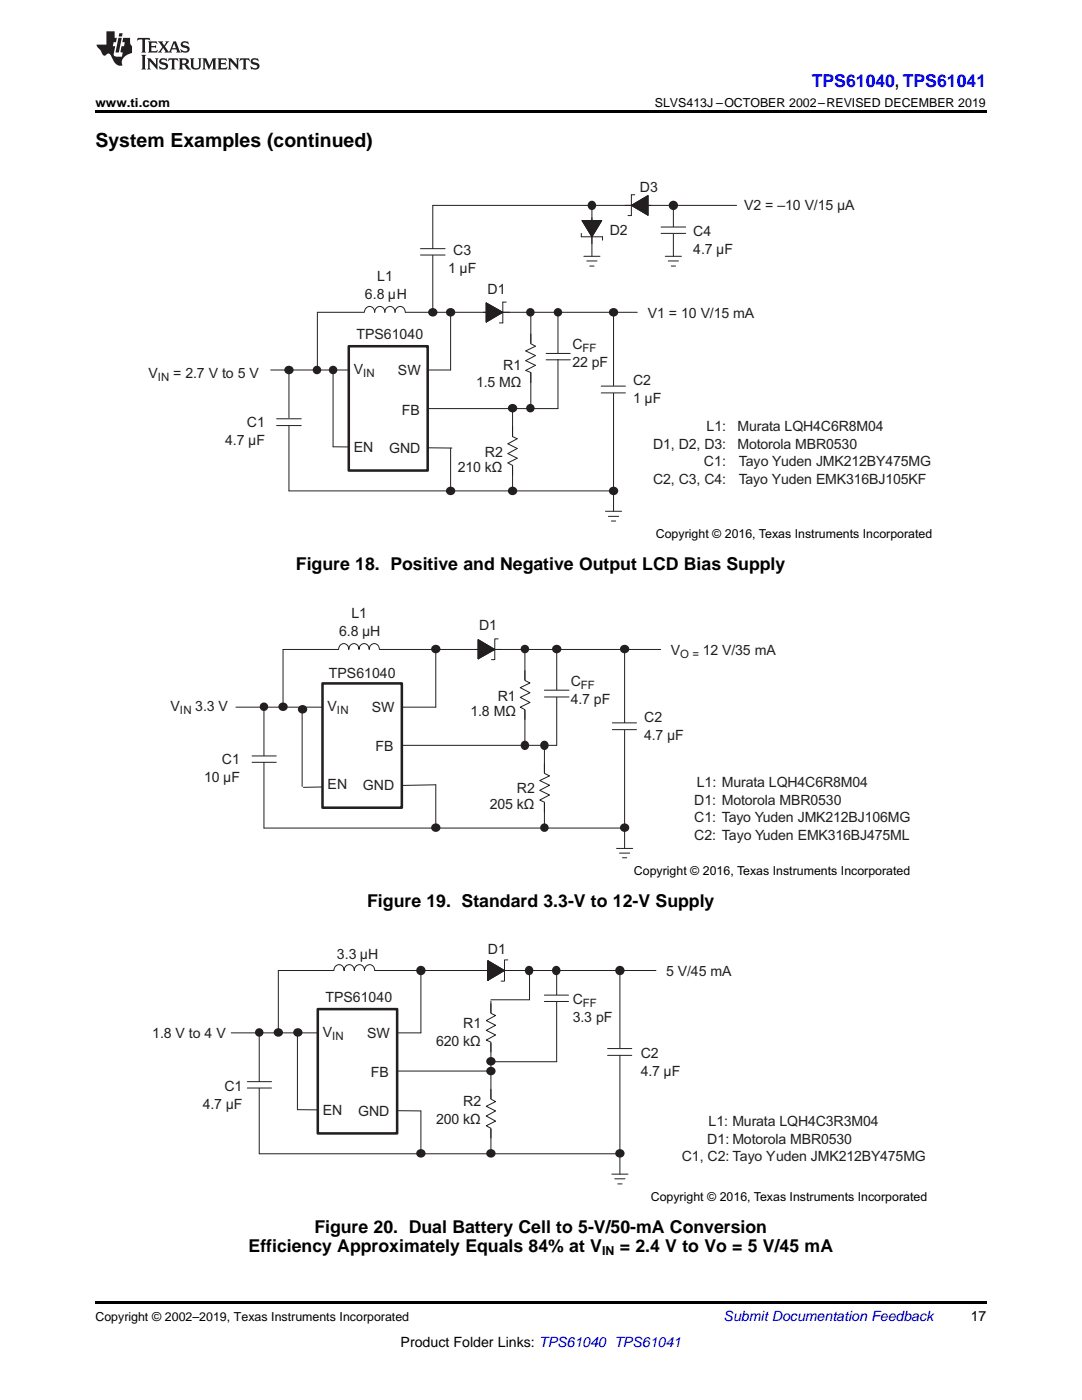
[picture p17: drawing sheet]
<svg xmlns="http://www.w3.org/2000/svg" width="216mm" height="279mm" viewBox="0 0 216 279" stroke-linecap="round" stroke-linejoin="round" font-family="sans-serif">
<defs><g id="words">
<text font-size="3.9" x="19" y="29.3">System Examples (continued)</text>
<text font-size="3.5" fill="#00f" x="162" y="17.3">TPS61040, TPS61041</text>
<g font-size="3.5">
<text x="59.1" y="113.8">Figure 18. Positive and Negative Output LCD Bias Supply</text>
<text x="73.3" y="181">Figure 19. Standard 3.3-V to 12-V Supply</text>
<text x="49.6" y="249.8">Efficiency Approximately Equals 84% at V</text>
<text x="62.7" y="246.1">Figure 20. Dual Battery Cell to 5-V/50-mA Conversion</text>
<text x="123.7" y="249.8">= 2.4 V to Vo = 5 V/45 mA</text>
</g>
<g font-size="2.8" fill="#231f20">
<text x="127.7" y="38.3">D3</text>
<text x="121.7" y="46.9">D2</text>
<text x="138.3" y="47.2">C4</text>
<text x="148.5" y="42">V2 = –10 V/15 μA</text>
<text x="90.4" y="51">C3</text>
<text x="138.3" y="50.7">4.7 μF</text>
<text x="72.8" y="59.7">6.8 μH</text>
<text x="75.3" y="56.1">L1</text>
<text x="89.4" y="54.5">1 μF</text>
<text x="97.3" y="58.6">D1</text>
<text x="129.3" y="63.4">V1 = 10 V/15 mA</text>
<text x="71.1" y="67.7">TPS61040</text>
<text x="114.2" y="69.7">C</text>
<text x="29.6" y="75.4">V</text>
<text x="34.6" y="75.4">= 2.7 V to 5 V</text>
<text x="70.6" y="74.6">V</text>
<text x="79.4" y="74.9">SW</text>
<text x="95" y="77.3">1.5 MΩ</text>
<text x="100.4" y="73.8">R1</text>
<text x="114.2" y="73.2">22 pF</text>
<text x="126.3" y="76.9">C2</text>
<text x="80.2" y="82.7">FB</text>
<text x="126.3" y="80.4">1 μF</text>
<text x="45" y="88.7">4.7 μF</text>
<text x="49.3" y="85.2">C1</text>
<text x="130.3" y="89.6">D1, D2, D3:</text>
<text x="141" y="86">L1:</text>
<text x="147.1" y="86">Murata LQH4C6R8M04</text>
<text x="147.1" y="89.6">Motorola MBR0530</text>
<text x="70.6" y="90.2">EN</text>
<text x="77.6" y="90.4">GND</text>
<text x="91.4" y="94.3">210 kΩ</text>
<text x="96.8" y="91.1">R2</text>
<text x="140.5" y="93.1">C1:</text>
<text x="147.4" y="93.1">Tayo Yuden JMK212BY475MG</text>
<text x="130.3" y="96.6">C2, C3, C4:</text>
<text x="147.4" y="96.6">Tayo Yuden EMK316BJ105KF</text>
<text x="70.1" y="123.3">L1</text>
<text x="95.6" y="125.8">D1</text>
<text x="67.7" y="126.9">6.8 μH</text>
<text x="133.9" y="130.6">V</text>
<text x="140.2" y="130.6">12 V/35 mA</text>
<text x="65.6" y="135.4">TPS61040</text>
<text x="113.9" y="136.9">C</text>
<text x="34" y="141.9">V</text>
<text x="39" y="141.9">3.3 V</text>
<text x="65.4" y="141.9">V</text>
<text x="74.2" y="142.1">SW</text>
<text x="93.9" y="142.9">1.8 MΩ</text>
<text x="99.3" y="139.9">R1</text>
<text x="113.9" y="140.5">4.7 pF</text>
<text x="74.9" y="149.9">FB</text>
<text x="128.5" y="144.1">C2</text>
<text x="128.5" y="147.6">4.7 μF</text>
<text x="44.3" y="152.5">C1</text>
<text x="40.7" y="156">10 μF</text>
<text x="65.4" y="157.4">EN</text>
<text x="72.4" y="157.6">GND</text>
<text x="97.7" y="161.4">205 kΩ</text>
<text x="103.1" y="158.3">R2</text>
<text x="138.5" y="160.6">D1: Motorola MBR0530</text>
<text x="139" y="157">L1: Murata LQH4C6R8M04</text>
<text x="138.5" y="164.1">C1: Tayo Yuden JMK212BJ106MG</text>
<text x="138.5" y="167.6">C2: Tayo Yuden EMK316BJ475ML</text>
<text x="67.2" y="191.3">3.3 μH</text>
<text x="97.4" y="190.3">D1</text>
<text x="132.9" y="194.7">5 V/45 mA</text>
<text x="64.9" y="200">TPS61040</text>
<text x="114.3" y="200.5">C</text>
<text x="30.4" y="207.1">1.8 V to 4 V</text>
<text x="64.4" y="206.9">V</text>
<text x="73.2" y="207.1">SW</text>
<text x="87" y="208.8">620 kΩ</text>
<text x="92.5" y="205.2">R1</text>
<text x="114.3" y="204">3.3 pF</text>
<text x="74" y="215">FB</text>
<text x="127.8" y="211.2">C2</text>
<text x="127.8" y="214.8">4.7 μF</text>
<text x="40.5" y="221.3">4.7 μF</text>
<text x="44.8" y="217.7">C1</text>
<text x="92.5" y="220.7">R2</text>
<text x="64.4" y="222.5">EN</text>
<text x="71.5" y="222.6">GND</text>
<text x="87" y="224.3">200 kΩ</text>
<text x="141.4" y="224.8">L1: Murata LQH4C3R3M04</text>
<text x="136.1" y="231.8">C1, C2: Tayo Yuden JMK212BY475MG</text>
<text x="141.1" y="228.3">D1: Motorola MBR0530</text>
</g>
<text font-size="2.8" fill="#0000c8" x="144.4" y="263.6">Submit Documentation Feedback</text>
<g font-size="2.8">
<text x="193.7" y="263.6">17</text>
<text x="79.9" y="268.9">Product Folder Links: TPS61040 TPS61041</text>
</g>
<g font-size="2.5">
<text x="19" y="21.4">www.ti.com</text>
<text x="130.7" y="21.4">SLVS413J –OCTOBER 2002–REVISED DECEMBER 2019</text>
<text x="130.9" y="107.4">Copyright © 2016, Texas Instruments Incorporated</text>
<text x="126.5" y="174.6">Copyright © 2016, Texas Instruments Incorporated</text>
<text x="129.8" y="239.7">Copyright © 2016, Texas Instruments Incorporated</text>
<text x="120.2" y="250.5">IN</text>
<text x="19" y="263.6">Copyright © 2002–2019, Texas Instruments Incorporated</text>
</g>
<g font-size="2.3" fill="#231f20">
<text x="116.2" y="70.3">FF</text>
<text x="31.5" y="76">IN</text>
<text x="72.5" y="75.2">IN</text>
<text x="135.7" y="131.2">O =</text>
<text x="115.9" y="137.5">FF</text>
<text x="35.9" y="142.5">IN</text>
<text x="67.2" y="142.5">IN</text>
<text x="116.3" y="201.1">FF</text>
<text x="66.3" y="207.5">IN</text>
</g>
</g></defs>
<path d="M19 259.7h177.8v.5h-177.8z" fill="#000"/>
<path d="M55.5 193.7h75.4M46.1 206.1h37.9M51.7 206.1v24.2M78.6 213.8h18.6M59.3 221.5l24.7 .2" fill="none" stroke="#231f20" stroke-width=".2"/>
<path d="M66.6 192.8h8.2v2.1l-8.2 .1z" fill-rule="evenodd" fill="#fff"/>
<path d="M66.6 193.7a1.03 1.03 0 0 1 1-1.2 1.03 1.03 0 0 1 1.1 1.2 1.03 1.03 0 0 1 1-1.2 1.03 1.03 0 0 1 1 1.2 1.03 1.03 0 0 1 1-1.2 1.03 1.03 0 0 1 1 1.2 1.03 1.03 0 0 1 1-1.2 1.03 1.03 0 0 1 1.1 1.2M97.4 191.7v3.9v-3.9l3.3 2-3.3 1.9M101.3 191.6h-.6v4.2h-.7" fill="none" stroke="#231f20" stroke-width=".2"/>
<path d="M97.4 191.7l3.3 2-3.3 1.9z" fill="#231f20"/>
<path d="M96.8 193.7h5.2M97.4 191.7l3.3 2-3.3 1.9z" fill="none" stroke="#231f20" stroke-width=".2"/>
<path d="M50.4 215.9h2.6v1.2h-2.6z" fill-rule="evenodd" fill="#fff"/>
<path d="M49.4 215.9h4.8M49.4 217.1h4.8" fill="none" stroke="#231f20" stroke-width=".2"/>
<path d="M63.4 201.4h15.8v24.8h-15.8z" fill-rule="evenodd" fill="#fff"/>
<path d="M63.4 201.4h15.8v24.8h-15.8z" fill="none" stroke="#231f20" stroke-width=".51"/>
<path d="M84 193.7v12.4M84 221.7v8.6" fill="none" stroke="#231f20" stroke-width=".2"/>
<circle cx="84" cy="193.7" r=".76" fill="#231f20"/>
<circle cx="84" cy="193.7" r=".76" fill="none" stroke="#231f20" stroke-width=".34"/>
<circle cx="55.6" cy="206.1" r=".72" fill="#231f20"/>
<circle cx="55.6" cy="206.1" r=".72" fill="none" stroke="#231f20" stroke-width=".34"/>
<path d="M98 199.8v30.5" fill="none" stroke="#231f20" stroke-width=".2"/>
<path d="M97 202.2h2v5.8h-2z" fill-rule="evenodd" fill="#fff"/>
<path d="M98 200.3v1.9l.9 .5-1.9 1 1.9 .9-1.9 1 1.9 1-1.9 1 1 .4v1.9" fill="none" stroke="#231f20" stroke-width=".2"/>
<circle cx="98" cy="213.8" r=".72" fill="#231f20"/>
<circle cx="98" cy="213.8" r=".72" fill="none" stroke="#231f20" stroke-width=".34"/>
<path d="M97 219.3h2v5.9h-2z" fill-rule="evenodd" fill="#fff"/>
<path d="M98 217.4v1.9l.9 .5-1.9 1 1.9 .9-1.9 1 1.9 1-1.9 1 1 .5v1.9M51.7 230.3h72" fill="none" stroke="#231f20" stroke-width=".2"/>
<circle cx="84" cy="230.2" r=".72" fill="#231f20"/>
<circle cx="84" cy="230.2" r=".72" fill="none" stroke="#231f20" stroke-width=".34"/>
<circle cx="98" cy="230.2" r=".72" fill="#231f20"/>
<circle cx="98" cy="230.2" r=".72" fill="none" stroke="#231f20" stroke-width=".34"/>
<path d="M123.7 194.6v39.7" fill="none" stroke="#231f20" stroke-width=".2"/>
<path d="M122.3 209.3h2.6v1.2h-2.6z" fill-rule="evenodd" fill="#fff"/>
<path d="M121.2 209.3h4.9M121.2 210.6h4.9" fill="none" stroke="#231f20" stroke-width=".2"/>
<circle cx="123.7" cy="193.7" r=".76" fill="#231f20"/>
<circle cx="123.7" cy="193.7" r=".76" fill="none" stroke="#231f20" stroke-width=".34"/>
<circle cx="123.7" cy="230.2" r=".72" fill="#231f20"/>
<circle cx="123.7" cy="230.2" r=".72" fill="none" stroke="#231f20" stroke-width=".34"/>
<path d="M55.5 193.7v12.4M122.1 234.3h3.2M122.7 235.3h2M123.3 236.3h.8" fill="none" stroke="#231f20" stroke-width=".2"/>
<circle cx="51.7" cy="206" r=".68" fill="#231f20"/>
<circle cx="51.7" cy="206" r=".68" fill="none" stroke="#231f20" stroke-width=".34"/>
<path d="M105.7 193.7v5.8h-7.7" fill="none" stroke="#231f20" stroke-width=".2"/>
<circle cx="105.6" cy="193.6" r=".72" fill="#231f20"/>
<circle cx="105.6" cy="193.6" r=".72" fill="none" stroke="#231f20" stroke-width=".34"/>
<path d="M111.1 193.7v18.2h-13.1" fill="none" stroke="#231f20" stroke-width=".2"/>
<circle cx="111" cy="193.6" r=".72" fill="#231f20"/>
<circle cx="111" cy="193.6" r=".72" fill="none" stroke="#231f20" stroke-width=".34"/>
<circle cx="98" cy="211.8" r=".72" fill="#231f20"/>
<circle cx="98" cy="211.8" r=".72" fill="none" stroke="#231f20" stroke-width=".34"/>
<path d="M109.6 198.6h2.7v1.3h-2.7z" fill-rule="evenodd" fill="#fff"/>
<path d="M108.6 198.6h4.8M108.6 199.9h4.8M59.3 206.4v15.1" fill="none" stroke="#231f20" stroke-width=".2"/>
<circle cx="59.5" cy="206.1" r=".72" fill="#231f20"/>
<circle cx="59.5" cy="206.1" r=".72" fill="none" stroke="#231f20" stroke-width=".34"/>
<path d="M56.5 129.6h75.3M47.1 141.1h39.9M52.7 141.1v24.2M79.5 148.7h31.6M87 156.6l-26.5 .5" fill="none" stroke="#231f20" stroke-width=".2"/>
<path d="M67.6 128.8l8.1-.1v2.1h-8.1z" fill-rule="evenodd" fill="#fff"/>
<path d="M69.6 129.5a1.02 1.02 0 0 0-1.1-1 1.02 1.02 0 0 0-.9 1.1M71.6 129.5a1.02 1.02 0 0 0-1-1 1.02 1.02 0 0 0-1 1.1M73.7 129.6a1.03 1.03 0 0 1 1-1.1 1.03 1.03 0 0 1 1 1.1M73.7 129.5a1.02 1.02 0 0 0-1.1-1 1.02 1.02 0 0 0-1 1.1M95.4 127.7v3.8v-3.8l3.3 1.9-3.3 1.9M99.4 127.5h-.7v4.1h-.7" fill="none" stroke="#231f20" stroke-width=".2"/>
<path d="M95.4 127.7l3.3 1.9-3.3 1.9z" fill="#231f20"/>
<path d="M94.8 129.6h5.2M95.4 127.7l3.3 1.9-3.3 1.9z" fill="none" stroke="#231f20" stroke-width=".2"/>
<path d="M51.3 150.9h2.6v1.2h-2.6z" fill-rule="evenodd" fill="#fff"/>
<path d="M50.3 150.9h4.8M50.3 152.1h4.8" fill="none" stroke="#231f20" stroke-width=".2"/>
<path d="M64.4 136.4h15.8v24.8h-15.8z" fill-rule="evenodd" fill="#fff"/>
<path d="M64.4 136.4h15.8v24.8h-15.8z" fill="none" stroke="#231f20" stroke-width=".51"/>
<path d="M87 129.6v11.5M87 156.6v8.7" fill="none" stroke="#231f20" stroke-width=".2"/>
<circle cx="87" cy="129.6" r=".72" fill="#231f20"/>
<circle cx="87" cy="129.6" r=".72" fill="none" stroke="#231f20" stroke-width=".34"/>
<circle cx="56.5" cy="141.1" r=".72" fill="#231f20"/>
<circle cx="56.5" cy="141.1" r=".72" fill="none" stroke="#231f20" stroke-width=".34"/>
<path d="M104.7 129.6v19.1" fill="none" stroke="#231f20" stroke-width=".2"/>
<path d="M103.8 135.8h2v5.8h-2z" fill-rule="evenodd" fill="#fff"/>
<path d="M104.7 133.8v2l1.1 .5-2 .9 2 1.1-2 .9 2 1-2 .9 .9 .5v2" fill="none" stroke="#231f20" stroke-width=".2"/>
<circle cx="104.7" cy="129.5" r=".68" fill="#231f20"/>
<circle cx="104.7" cy="129.5" r=".68" fill="none" stroke="#231f20" stroke-width=".34"/>
<circle cx="104.7" cy="148.7" r=".72" fill="#231f20"/>
<circle cx="104.7" cy="148.7" r=".72" fill="none" stroke="#231f20" stroke-width=".34"/>
<path d="M108.6 148.7v16.6" fill="none" stroke="#231f20" stroke-width=".2"/>
<path d="M107.7 154.3h1.9v5.8h-1.9z" fill-rule="evenodd" fill="#fff"/>
<path d="M108.6 152.4v1.9l1 .5-1.9 1 1.9 .9-1.9 1 1.9 1-1.9 1 .9 .4v2" fill="none" stroke="#231f20" stroke-width=".2"/>
<circle cx="108.6" cy="148.7" r=".72" fill="#231f20"/>
<circle cx="108.6" cy="148.7" r=".72" fill="none" stroke="#231f20" stroke-width=".34"/>
<path d="M52.7 165.3h71.9" fill="none" stroke="#231f20" stroke-width=".2"/>
<circle cx="87" cy="165.2" r=".72" fill="#231f20"/>
<circle cx="87" cy="165.2" r=".72" fill="none" stroke="#231f20" stroke-width=".34"/>
<circle cx="108.6" cy="165.2" r=".68" fill="#231f20"/>
<circle cx="108.6" cy="165.2" r=".68" fill="none" stroke="#231f20" stroke-width=".34"/>
<path d="M111.1 129.6v19.1" fill="none" stroke="#231f20" stroke-width=".2"/>
<path d="M109.6 137.7h2.7v1.3h-2.7z" fill-rule="evenodd" fill="#fff"/>
<path d="M108.6 137.7h4.9M108.6 139.1h4.9" fill="none" stroke="#231f20" stroke-width=".2"/>
<circle cx="111.1" cy="129.6" r=".72" fill="#231f20"/>
<circle cx="111.1" cy="129.6" r=".72" fill="none" stroke="#231f20" stroke-width=".34"/>
<path d="M124.6 129.6v39.7" fill="none" stroke="#231f20" stroke-width=".2"/>
<path d="M123.2 144.3h2.6v1.2h-2.6z" fill-rule="evenodd" fill="#fff"/>
<path d="M122.2 144.3h4.8M122.2 145.6h4.8" fill="none" stroke="#231f20" stroke-width=".2"/>
<circle cx="124.7" cy="129.6" r=".72" fill="#231f20"/>
<circle cx="124.7" cy="129.6" r=".72" fill="none" stroke="#231f20" stroke-width=".34"/>
<circle cx="124.7" cy="165.2" r=".72" fill="#231f20"/>
<circle cx="124.7" cy="165.2" r=".72" fill="none" stroke="#231f20" stroke-width=".34"/>
<path d="M56.5 129.6v11.5M123 169.3h3.2M123.6 170.3h2.1M124.2 171.2h.9" fill="none" stroke="#231f20" stroke-width=".2"/>
<circle cx="52.7" cy="141" r=".68" fill="#231f20"/>
<circle cx="52.7" cy="141" r=".68" fill="none" stroke="#231f20" stroke-width=".34"/>
<path d="M60.3 141.9v15.1" fill="none" stroke="#231f20" stroke-width=".2"/>
<circle cx="60.4" cy="141.6" r=".72" fill="#231f20"/>
<circle cx="60.4" cy="141.6" r=".72" fill="none" stroke="#231f20" stroke-width=".34"/>
<path d="M54 73.8h35.9M57.7 73.8v24.2M63.3 62.3h63.9M66.5 89.2l23.7 .2M84.7 81.5h26.6" fill="none" stroke="#231f20" stroke-width=".2"/>
<path d="M72.7 61.5h8.2v2.1h-8.2z" fill-rule="evenodd" fill="#fff"/>
<path d="M72.7 62.3a1.03 1.03 0 0 1 1-1.1 1.03 1.03 0 0 1 1.1 1.1 1.03 1.03 0 0 1 1-1.1 1.03 1.03 0 0 1 1 1.1 1.03 1.03 0 0 1 1-1.1 1.03 1.03 0 0 1 1 1.1 1.03 1.03 0 0 1 1-1.1 1.03 1.03 0 0 1 1.1 1.1M97 60.5l3.3 1.8-3.3 2zM101 60.3h-.7v4.1h-.6" fill="none" stroke="#231f20" stroke-width=".2"/>
<path d="M97 60.5l3.3 1.8-3.3 2z" fill="#231f20"/>
<path d="M96.4 62.3h5.3M97 60.5l3.3 1.8-3.3 2z" fill="none" stroke="#231f20" stroke-width=".2"/>
<path d="M56.2 83.6h2.6v1.2h-2.6z" fill-rule="evenodd" fill="#fff"/>
<path d="M55.2 83.6h4.9M55.2 84.9h4.9" fill="none" stroke="#231f20" stroke-width=".2"/>
<path d="M69.6 69.1h15.7v24.8h-15.7z" fill-rule="evenodd" fill="#fff"/>
<path d="M69.6 69.1h15.7v24.8h-15.7z" fill="none" stroke="#231f20" stroke-width=".51"/>
<path d="M89.9 62.3v11.5M89.9 89.4v8.6" fill="none" stroke="#231f20" stroke-width=".2"/>
<circle cx="89.9" cy="62.4" r=".72" fill="#231f20"/>
<circle cx="89.9" cy="62.4" r=".72" fill="none" stroke="#231f20" stroke-width=".34"/>
<circle cx="63.2" cy="73.8" r=".68" fill="#231f20"/>
<circle cx="63.2" cy="73.8" r=".68" fill="none" stroke="#231f20" stroke-width=".34"/>
<circle cx="57.7" cy="73.9" r=".72" fill="#231f20"/>
<circle cx="57.7" cy="73.9" r=".72" fill="none" stroke="#231f20" stroke-width=".34"/>
<path d="M105.9 62.3v19.2" fill="none" stroke="#231f20" stroke-width=".2"/>
<path d="M105 68.5h1.9v5.8h-1.9z" fill-rule="evenodd" fill="#fff"/>
<path d="M105.9 66.6v2l.9 .5-1.9 .9 1.9 1-1.9 1 1.9 .9-1.9 1 1 .4v2.1" fill="none" stroke="#231f20" stroke-width=".2"/>
<circle cx="105.8" cy="62.3" r=".68" fill="#231f20"/>
<circle cx="105.8" cy="62.3" r=".68" fill="none" stroke="#231f20" stroke-width=".34"/>
<circle cx="105.8" cy="81.5" r=".68" fill="#231f20"/>
<circle cx="105.8" cy="81.5" r=".68" fill="none" stroke="#231f20" stroke-width=".34"/>
<path d="M102.3 81.5v16.5" fill="none" stroke="#231f20" stroke-width=".2"/>
<path d="M101.3 87h2v5.9h-2z" fill-rule="evenodd" fill="#fff"/>
<path d="M102.3 85.1v2l.9 .5-1.9 1 1.9 .9-1.9 1 1.9 1-1.9 .9 1 .5v1.9" fill="none" stroke="#231f20" stroke-width=".2"/>
<circle cx="102.3" cy="81.5" r=".72" fill="#231f20"/>
<circle cx="102.3" cy="81.5" r=".72" fill="none" stroke="#231f20" stroke-width=".34"/>
<path d="M57.7 98h64.7" fill="none" stroke="#231f20" stroke-width=".2"/>
<circle cx="89.9" cy="98" r=".72" fill="#231f20"/>
<circle cx="89.9" cy="98" r=".72" fill="none" stroke="#231f20" stroke-width=".34"/>
<circle cx="102.3" cy="98" r=".72" fill="#231f20"/>
<circle cx="102.3" cy="98" r=".72" fill="none" stroke="#231f20" stroke-width=".34"/>
<path d="M111.3 62.3v19.2" fill="none" stroke="#231f20" stroke-width=".2"/>
<path d="M110 70.5h2.6v1.2h-2.6z" fill-rule="evenodd" fill="#fff"/>
<path d="M109 70.5h4.8M109 71.8h4.8" fill="none" stroke="#231f20" stroke-width=".2"/>
<circle cx="111.3" cy="62.3" r=".68" fill="#231f20"/>
<circle cx="111.3" cy="62.3" r=".68" fill="none" stroke="#231f20" stroke-width=".34"/>
<path d="M122.4 62.3v39.7" fill="none" stroke="#231f20" stroke-width=".2"/>
<path d="M121 77.1h2.6v1.2h-2.6z" fill-rule="evenodd" fill="#fff"/>
<path d="M120 77.1h4.8M120 78.4h4.8" fill="none" stroke="#231f20" stroke-width=".2"/>
<circle cx="122.4" cy="62.4" r=".72" fill="#231f20"/>
<circle cx="122.4" cy="62.4" r=".72" fill="none" stroke="#231f20" stroke-width=".34"/>
<circle cx="122.4" cy="98" r=".72" fill="#231f20"/>
<circle cx="122.4" cy="98" r=".72" fill="none" stroke="#231f20" stroke-width=".34"/>
<path d="M126.7 38.9h-.7v4.1h-.7M86.4 41v21.3M126 41l3.3-2v3.9zM120.8 102h3.2M121.4 103.1h2M122 104h.8" fill="none" stroke="#231f20" stroke-width=".2"/>
<path d="M126 41l3.3-2v3.9z" fill="#231f20"/>
<path d="M116 46.6v.7h4.2v.6M116.2 44h3.9l-2 3.3zM124.7 41h5.2M126 41l3.3-2v3.9z" fill="none" stroke="#231f20" stroke-width=".2"/>
<path d="M116.2 44h3.9l-2 3.3z" fill-rule="evenodd" fill="#231f20"/>
<path d="M116.2 44h3.9l-2 3.3zM118.1 43.4v5.2" fill="none" stroke="#231f20" stroke-width=".2"/>
<circle cx="86.4" cy="62.4" r=".72" fill="#231f20"/>
<circle cx="86.4" cy="62.4" r=".72" fill="none" stroke="#231f20" stroke-width=".34"/>
<path d="M84.9 49.6h2.6v1.2h-2.6z" fill-rule="evenodd" fill="#fff"/>
<path d="M83.9 49.6h4.9M83.9 50.9h4.9M86.4 41h60.6M134.4 41v10.1M63.3 62.3v11.5" fill="none" stroke="#231f20" stroke-width=".2"/>
<path d="M133 45.3h2.6v1.3h-2.6z" fill-rule="evenodd" fill="#fff"/>
<path d="M131.9 45.3h4.9M131.9 46.6h4.9" fill="none" stroke="#231f20" stroke-width=".2"/>
<circle cx="134.4" cy="41" r=".76" fill="#231f20"/>
<circle cx="134.4" cy="41" r=".76" fill="none" stroke="#231f20" stroke-width=".34"/>
<path d="M118.1 41v10.1M132.8 51.1h3.2M133.3 52.1h2.1M133.9 53.1h.9" fill="none" stroke="#231f20" stroke-width=".2"/>
<circle cx="118.1" cy="41" r=".72" fill="#231f20"/>
<circle cx="118.1" cy="41" r=".72" fill="none" stroke="#231f20" stroke-width=".34"/>
<path d="M116.5 51.1h3.2M117.1 52.1h2M117.7 53.1h.8M66.5 74.2v15" fill="none" stroke="#231f20" stroke-width=".2"/>
<circle cx="66.5" cy="73.8" r=".68" fill="#231f20"/>
<circle cx="66.5" cy="73.8" r=".68" fill="none" stroke="#231f20" stroke-width=".34"/>
<path d="M19 22h177.8v.5h-177.8z" fill="#000"/>
<g fill="#231f20">
<path d="M27.5 7.6l-.1 .5 .4-.2h.6v.1v2.1l-.2 .4h1l-.3-.4v-2.1l.1-.1h.5l.5 .2-.2-.5zM29.5 8.3l.2 .3v1.5l-.2 .4h1.8l.2-.6a1.04 1.04 0 0 1-1.3 .2v-.7h.6l.3 .2v-.6l-.3 .2h-.6v-.6l.8-.1 .4 .3-.2-.5zM31.5 8.3l.9 1.1-.9 1.1h.8l-.2-.2 .5-.7 .4 .7-.2 .2h1.5l-.1-.2 .1-.4h.9l.1 .4-.2 .2h1l-.3-.3-.7-1.9h-.5l-.9 2-.8-1 .9-1h-.8l.1 .3-.3 .5-.4-.6 .2-.2zM34.7 8.6l.4 1h-.7zM36.3 8.4a.63 .63 0 0 0-.2 .7 .63 .63 0 0 0 .6 .4l.6 .2 .1 .2a.75 .75 0 0 1-.7 .4 .75 .75 0 0 1-.6-.5l.1 .7 .1-.1a1.11 1.11 0 0 0 1.5-.6 1.13 1.13 0 0 0-1.2-.8l-.1-.4a1.04 1.04 0 0 1 1.2 .2l-.2-.5-.1 .1-.5-.2zM28.2 10.9l.2 .4v2.2l-.2 .4h1l-.3-.4v-2.2l.3-.4zM29.3 11.6l.3 .4v1.5l-.3 .4h.8l-.2-.4v-1.3l1.5 1.7v-1.9l.2-.4h-.7l.2 .4v.9l-1.1-1.3zM32 11.8a.62 .62 0 0 0-.2 .7 .62 .62 0 0 0 .6 .4l.6 .1 .1 .3a.76 .76 0 0 1-.7 .3 .76 .76 0 0 1-.6-.4l.1 .7 .1-.1a1.11 1.11 0 0 0 1.5-.6 1.13 1.13 0 0 0-1.2-.8l-.1-.4a1.04 1.04 0 0 1 1.2 .2l-.2-.6-.1 .1-.5-.1zM33.7 11.6l-.2 .6a.61 .61 0 0 1 .8-.3v1.6l-.2 .4h.9l-.2-.4v-1.6a.63 .63 0 0 1 .8 .3l-.2-.6zM35.6 11.6l.3 .4v1.5l-.3 .4h1l-.2-.2v-.8l.5 .2a.76 .76 0 0 0 1.2 .7l-1-1a.58 .58 0 0 0 .6-.5 .58 .58 0 0 0-.5-.6zM36.4 11.9h.1a.45 .45 0 0 1 .5 .1 .45 .45 0 0 1 .1 .5l-.7 .2zM37.9 11.6l.2 .2a2.17 2.17 0 0 0 .3 1.9 .99 .99 0 0 0 1.6-.6v-1.1l.2-.4h-.7l.2 .2a1.92 1.92 0 0 1-.2 1.8 .6 .6 0 0 1-.9-.5v-1.1l.2-.4zM40.4 11.6l.2 .4v1.5l-.2 .4h.7l-.2-.4v-1.4l.8 1.8 .8-1.8v1.4l-.2 .4h.9l-.2-.4v-1.5l.2-.4h-.8l-.6 1.5-.6-1.5zM43.4 11.6l.2 .4v1.5l-.2 .4h1.8l.2-.6a1.04 1.04 0 0 1-1.3 .1v-.6h.5l.4 .2v-.6l-.4 .2h-.5v-.7h.8l.3 .3-.1-.6zM45.5 11.6l.2 .4v1.5l-.2 .4h.7l-.2-.4v-1.3l1.5 1.7v-1.9l.2-.4h-.7l.2 .4v.9l-1.1-1.3zM47.9 11.6l-.1 .6a.61 .61 0 0 1 .8-.3v1.6l-.3 .4h1l-.3-.4 .1-1.6a.63 .63 0 0 1 .7 .3l-.1-.6zM50.2 11.8a.62 .62 0 0 0-.2 .7 .62 .62 0 0 0 .6 .4l.6 .1 .2 .3a.76 .76 0 0 1-.8 .3 .76 .76 0 0 1-.6-.4l.1 .7 .2-.1a1.11 1.11 0 0 0 1.5-.6 1.13 1.13 0 0 0-1.3-.8l-.1-.4a1.04 1.04 0 0 1 1.2 .2l-.1-.6-.2 .1-.5-.1z"/>
<path d="M21.2 6.3v2.6h-1.9l.1 .4 .7 .9a.91 .91 0 0 0 1 .8 .56 .56 0 0 1 .5-.3 .56 .56 0 0 1 .5 .3l.4 .8a1.53 1.53 0 0 0 1.9 1.2 1.54 1.54 0 0 1 1-2.1l.9-.3v-1.4a1.52 1.52 0 0 1-.3-1.6h-1.4l-.2 .8h.5l-.2 .8h-.4l-.2 1v.2l.4 .1-.2 .8a1.93 1.93 0 0 1-1.6-.3l.3-1.8h-.5l.2-.8h.4l.2-.8h-.4v-1.3zM23.6 7.6l-.6 2.9h.7l.6-2.9zM23.8 6.6l-.1 .7h.6l.2-.7z"/>
</g>
<use href="#words"/>
</svg>
